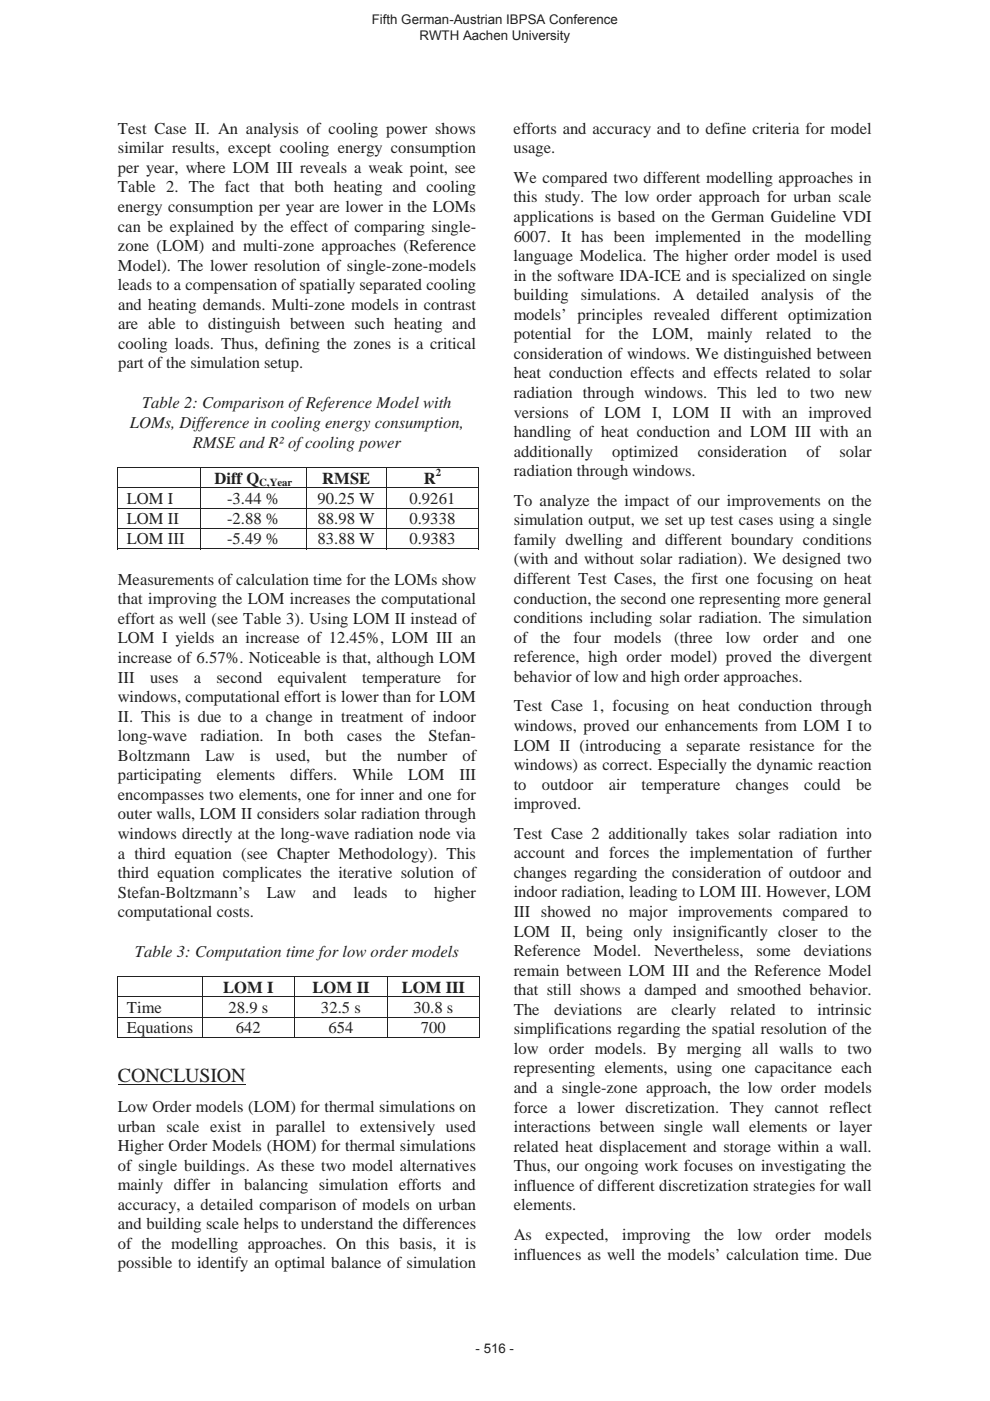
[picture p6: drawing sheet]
<svg xmlns="http://www.w3.org/2000/svg" width="210mm" height="297mm" viewBox="0 0 210 297" stroke-linecap="round" stroke-linejoin="round" font-family="sans-serif">
<defs><g id="words">
<text font-size="4.2" fill="#231f20" x="25" y="229.3">CONCLUSION</text>
<g font-size="3.5" fill="#231f20">
<text x="25" y="28.3">Test Case II. An analysis of cooling power shows</text>
<text x="108.9" y="28.4">efforts and accuracy and to define criteria for model</text>
<text x="25" y="32.5">similar results, except cooling energy consumption</text>
<text x="108.9" y="32.5">usage.</text>
<text x="25" y="36.6">per year, where LOM III reveals a weak point, see</text>
<text x="25" y="40.8">Table 2. The fact that both heating and cooling</text>
<text x="108.9" y="38.8">We compared two different modelling approaches in</text>
<text x="25" y="44.9">energy consumption per year are lower in the LOMs</text>
<text x="108.9" y="42.9">this study. The low order approach for urban scale</text>
<text x="108.9" y="47.1">applications is based on the German Guideline VDI</text>
<text x="25" y="49.1">can be explained by the effect of comparing single-</text>
<text x="25" y="53.2">zone (LOM) and multi-zone approaches (Reference</text>
<text x="109" y="51.2">6007. It has been implemented in the modelling</text>
<text x="25" y="57.4">Model). The lower resolution of single-zone-models</text>
<text x="108.9" y="55.4">language Modelica. The higher order model is used</text>
<text x="109" y="59.5">in the software IDA-ICE and is specialized on single</text>
<text x="25" y="61.5">leads to a compensation of spatially separated cooling</text>
<text x="25" y="65.7">and heating demands. Multi-zone models in contrast</text>
<text x="109" y="63.7">building</text>
<text x="123.2" y="63.7">simulations.</text>
<text x="142.7" y="63.7">A</text>
<text x="147.7" y="63.7">detailed</text>
<text x="161.4" y="63.7">analysis</text>
<text x="175.2" y="63.7">of the</text>
<text x="25" y="69.8">are able to distinguish between such heating and</text>
<text x="109" y="67.8">models’ principles revealed different optimization</text>
<text x="109" y="71.9">potential</text>
<text x="124.2" y="71.9">for</text>
<text x="131.2" y="71.9">the</text>
<text x="138.4" y="71.9">LOM,</text>
<text x="150" y="71.9">mainly</text>
<text x="162.5" y="71.9">related</text>
<text x="175" y="71.9">to</text>
<text x="180.6" y="71.9">the</text>
<text x="25" y="74">cooling loads. Thus, defining the zones is a critical</text>
<text x="109" y="76.1">consideration of windows. We distinguished between</text>
<text x="25" y="78.1">part of the simulation setup.</text>
<text x="109" y="80.2">heat conduction effects and effects related to solar</text>
<text x="30.1" y="86.6">Table 2: Comparison of Reference Model with</text>
<text x="109" y="84.4">radiation through windows. This led to two new</text>
<text x="109" y="88.5">versions of LOM I, LOM II with an improved</text>
<text x="27.5" y="90.8">LOMs, Difference in cooling energy consumption,</text>
<text x="40.9" y="95">RMSE and R² of cooling power</text>
<text x="109" y="92.7">handling of heat conduction and LOM III with an</text>
<text x="109" y="96.8">additionally</text>
<text x="109" y="101">radiation through windows.</text>
<text x="129.8" y="96.8">optimized</text>
<text x="148" y="96.8">consideration</text>
<text x="171" y="96.8">of</text>
<text x="178.1" y="96.8">solar</text>
<text x="26.9" y="106.8">LOM I</text>
<text x="45.5" y="102.6">Diff Q</text>
<text x="48.2" y="106.8">-3.44 %</text>
<text x="67.3" y="106.8">90.25 W</text>
<text x="68.3" y="102.6">RMSE</text>
<text x="86.8" y="106.8">0.9261</text>
<text x="89.9" y="102.6">R</text>
<text x="109" y="107.2">To analyze the impact of our improvements on the</text>
<text x="26.9" y="111.1">LOM II</text>
<text x="48.2" y="111.1">-2.88 %</text>
<text x="67.3" y="111.1">88.98 W</text>
<text x="86.8" y="111.1">0.9338</text>
<text x="109" y="111.4">simulation output, we set up test cases using a single</text>
<text x="26.9" y="115.4">LOM III</text>
<text x="48.2" y="115.4">-5.49 %</text>
<text x="67.3" y="115.4">83.88 W</text>
<text x="86.8" y="115.4">0.9383</text>
<text x="109" y="115.5">family dwelling and different boundary conditions</text>
<text x="109" y="119.7">(with and without solar radiation). We designed two</text>
<text x="25" y="124">Measurements of calculation time for the LOMs show</text>
<text x="109" y="123.8">different Test Cases, the first one focusing on heat</text>
<text x="25" y="128.1">that improving the LOM increases the computational</text>
<text x="109" y="128">conduction, the second one representing more general</text>
<text x="25" y="136.4">LOM I yields an increase of 12.45%, LOM III an</text>
<text x="25" y="132.3">effort as well (see Table 3). Using LOM II instead of</text>
<text x="109" y="132.1">conditions including solar radiation. The simulation</text>
<text x="109" y="136.3">of</text>
<text x="114.6" y="136.3">the</text>
<text x="121.7" y="136.3">four</text>
<text x="130.2" y="136.3">models</text>
<text x="143" y="136.3">(three</text>
<text x="153.9" y="136.3">low</text>
<text x="161.9" y="136.3">order</text>
<text x="172" y="136.3">and</text>
<text x="179.8" y="136.3">one</text>
<text x="25" y="140.6">increase of 6.57%. Noticeable is that, although LOM</text>
<text x="109" y="140.4">reference, high order model) proved the divergent</text>
<text x="25" y="144.7">III</text>
<text x="25" y="148.9">windows, computational effort is lower than for LOM</text>
<text x="31.8" y="144.7">uses</text>
<text x="41.1" y="144.7">a</text>
<text x="45.9" y="144.7">second</text>
<text x="59" y="144.7">equivalent</text>
<text x="76.8" y="144.7">temperature</text>
<text x="96.9" y="144.7">for</text>
<text x="109" y="144.6">behavior of low and high order approaches.</text>
<text x="25" y="153">II. This is due to a change in treatment of indoor</text>
<text x="109" y="150.8">Test Case 1, focusing on heat conduction through</text>
<text x="109" y="155">windows, proved our enhancements from LOM I to</text>
<text x="25" y="157.2">long-wave</text>
<text x="25" y="161.3">Boltzmann</text>
<text x="42.5" y="157.2">radiation.</text>
<text x="43.6" y="161.3">Law</text>
<text x="53" y="161.3">is</text>
<text x="58.5" y="161.3">used,</text>
<text x="58.8" y="157.2">In</text>
<text x="64.5" y="157.2">both</text>
<text x="69" y="161.3">but</text>
<text x="73.6" y="157.2">cases</text>
<text x="76.7" y="161.3">the</text>
<text x="83.8" y="157.2">the</text>
<text x="84.2" y="161.3">number</text>
<text x="90.9" y="157.2">Stefan-</text>
<text x="98.1" y="161.3">of</text>
<text x="109" y="159.1">LOM II (introducing a separate resistance for the</text>
<text x="25" y="165.4">participating</text>
<text x="46" y="165.4">elements</text>
<text x="61.6" y="165.4">differs.</text>
<text x="74.8" y="165.4">While</text>
<text x="86.5" y="165.4">LOM</text>
<text x="97.5" y="165.4">III</text>
<text x="109" y="167.4">to</text>
<text x="109" y="163.3">windows) as correct. Especially the dynamic reaction</text>
<text x="114.9" y="167.4">outdoor</text>
<text x="129.1" y="167.4">air</text>
<text x="136.1" y="167.4">temperature</text>
<text x="156.1" y="167.4">changes</text>
<text x="170.5" y="167.4">could</text>
<text x="181.6" y="167.4">be</text>
<text x="25" y="169.6">encompasses two elements, one for inner and one for</text>
<text x="25" y="173.7">outer walls, LOM II considers solar radiation through</text>
<text x="109" y="171.6">improved.</text>
<text x="25" y="177.9">windows directly at the long-wave radiation node via</text>
<text x="109" y="177.8">Test Case 2 additionally takes solar radiation into</text>
<text x="25" y="182">a third equation (see Chapter Methodology). This</text>
<text x="109" y="182">account and forces the implementation of further</text>
<text x="25" y="186.2">third equation complicates the iterative solution of</text>
<text x="25" y="190.3">Stefan-Boltzmann’s</text>
<text x="56.6" y="190.3">Law</text>
<text x="66.3" y="190.3">and</text>
<text x="75" y="190.3">leads</text>
<text x="85.8" y="190.3">to</text>
<text x="92.1" y="190.3">higher</text>
<text x="109" y="186.1">changes regarding the consideration of outdoor and</text>
<text x="109" y="190.3">indoor radiation, leading to LOM III. However, LOM</text>
<text x="25" y="194.5">computational costs.</text>
<text x="109" y="194.4">III showed no major improvements compared to</text>
<text x="28.6" y="202.9">Table 3: Computation time for low order models</text>
<text x="109" y="198.6">LOM II, being only insignificantly closer to the</text>
<text x="109" y="202.7">Reference</text>
<text x="125.9" y="202.7">Model.</text>
<text x="138.7" y="202.7">Nevertheless,</text>
<text x="160.4" y="202.7">some</text>
<text x="170.5" y="202.7">deviations</text>
<text x="109" y="206.9">remain between LOM III and the Reference Model</text>
<text x="26.9" y="214.7">Time</text>
<text x="47.3" y="210.5">LOM I</text>
<text x="48.5" y="214.7">28.9 s</text>
<text x="66.3" y="210.5">LOM II</text>
<text x="68.1" y="214.7">32.5 s</text>
<text x="85.2" y="210.5">LOM III</text>
<text x="87.7" y="214.7">30.8 s</text>
<text x="109" y="211">that still shows a damped and smoothed behavior.</text>
<text x="109" y="215.2">The</text>
<text x="117.5" y="215.2">deviations</text>
<text x="135.1" y="215.2">are</text>
<text x="142.4" y="215.2">clearly</text>
<text x="155" y="215.2">related</text>
<text x="167.6" y="215.2">to</text>
<text x="173.4" y="215.2">intrinsic</text>
<text x="26.9" y="219.1">Equations</text>
<text x="50" y="219.1">642</text>
<text x="69.7" y="219.1">654</text>
<text x="89.2" y="219.1">700</text>
<text x="109" y="219.3">simplifications regarding the spatial resolution of the</text>
<text x="109" y="223.5">low order models. By merging all walls to two</text>
<text x="109" y="227.6">representing elements, using one capacitance each</text>
<text x="109" y="231.7">and a single-zone approach, the low order models</text>
<text x="25" y="235.8">Low Order models (LOM) for thermal simulations on</text>
<text x="25" y="239.9">urban scale exist in parallel to extensively used</text>
<text x="109" y="235.9">force a lower discretization. They cannot reflect</text>
<text x="25" y="244.1">Higher Order Models (HOM) for thermal simulations</text>
<text x="109" y="240">interactions between single wall elements or layer</text>
<text x="109" y="244.2">related heat displacement and storage within a wall.</text>
<text x="25" y="248.2">of single buildings. As these two model alternatives</text>
<text x="109" y="248.3">Thus, our ongoing work focuses on investigating the</text>
<text x="25" y="252.4">mainly differ in balancing simulation efforts and</text>
<text x="25" y="256.5">accuracy, a detailed comparison of models on urban</text>
<text x="109" y="252.5">influence of different discretization strategies for wall</text>
<text x="109" y="256.6">elements.</text>
<text x="25" y="260.6">and building scale helps to understand the differences</text>
<text x="109" y="262.9">As</text>
<text x="115.7" y="262.9">expected,</text>
<text x="132" y="262.9">improving</text>
<text x="149.3" y="262.9">the</text>
<text x="156.5" y="262.9">low</text>
<text x="164.5" y="262.9">order</text>
<text x="174.8" y="262.9">models</text>
<text x="25" y="264.8">of the modelling approaches. On this basis, it is</text>
<text x="25" y="268.9">possible to identify an optimal balance of simulation</text>
<text x="109" y="267">influences as well the models’ calculation time. Due</text>
</g>
<g font-size="2.8" fill="#231f20">
<text x="78.9" y="5.1">Fifth German-Austrian IBPSA Conference</text>
<text x="89" y="8.4">RWTH Aachen University</text>
<text x="100.9" y="286.8">- 516 -</text>
</g>
<g font-size="2.3" fill="#231f20">
<text x="92.4" y="101">2</text>
<text x="55" y="103.1">C,Year</text>
</g>
</g></defs>
<path d="M24.9 99.1h.2v.1h-.2z" fill="#231f20"/>
<path d="M24.9 99.1h76.7" fill="none" stroke="#231f20" stroke-width=".21"/>
<path d="M101.4 99.1h.2v.1h-.2z" fill="#231f20"/>
<g fill="none" stroke="#231f20" stroke-width=".21">
<path d="M25 99.2v4.1M42.5 99.2v4.1M65 99.2v4.1M81.9 99.2v4.1M101.5 99.2v4.1M24.9 103.4h76.7M24.9 107.7h76.7M24.9 112h76.7M24.9 116.4h17.5M25 103.5v4.1M25 107.8v4.2M25 112.1v4.3"/>
<path d="M42.5 103.5v4.1M42.5 107.8v4.2M42.5 112.1v4.3M42.6 116.4h22.3M65 103.5v4.1M65 107.8v4.2M65 112.1v4.3M65.1 116.4h16.7M81.9 103.5v4.1M81.9 107.8v4.2M81.9 112.1v4.3M82 116.4h19.4"/>
<path d="M101.5 103.5v4.1M101.5 107.8v4.2M101.5 112.1v4.3"/>
</g>
<g fill="#231f20">
<path d="M101.4 116.3h.2v.1h-.2z"/>
<path d="M24.9 206.9h.2v.2h-.2z"/>
</g>
<path d="M24.9 207h76.9" fill="none" stroke="#231f20" stroke-width=".21"/>
<path d="M101.6 206.9h.2v.2h-.2z" fill="#231f20"/>
<g fill="none" stroke="#231f20" stroke-width=".21">
<path d="M24.9 211.3h76.9M24.9 215.7h76.9M24.9 220h17.9M25 207.1v4.2M25 211.4v4.2M25 215.8v4.3M42.9 207.1v4.2M42.9 211.4v4.2M42.9 215.8v4.3M43 220h19.5M62.5 207.1v4.2M62.5 211.4v4.2"/>
<path d="M62.5 215.8v4.3M62.6 220h19.4M82.1 207.1v4.2M82.1 211.4v4.2M82.1 215.8v4.3M82.2 220h19.4M101.7 207.1v4.2M101.7 211.4v4.2M101.7 215.8v4.3"/>
</g>
<path d="M101.6 219.9h.2v.2h-.2z" fill="#231f20"/>
<path d="M25 229.9h27.1" fill="none" stroke="#231f20" stroke-width=".21"/>
<use href="#words"/>
</svg>
